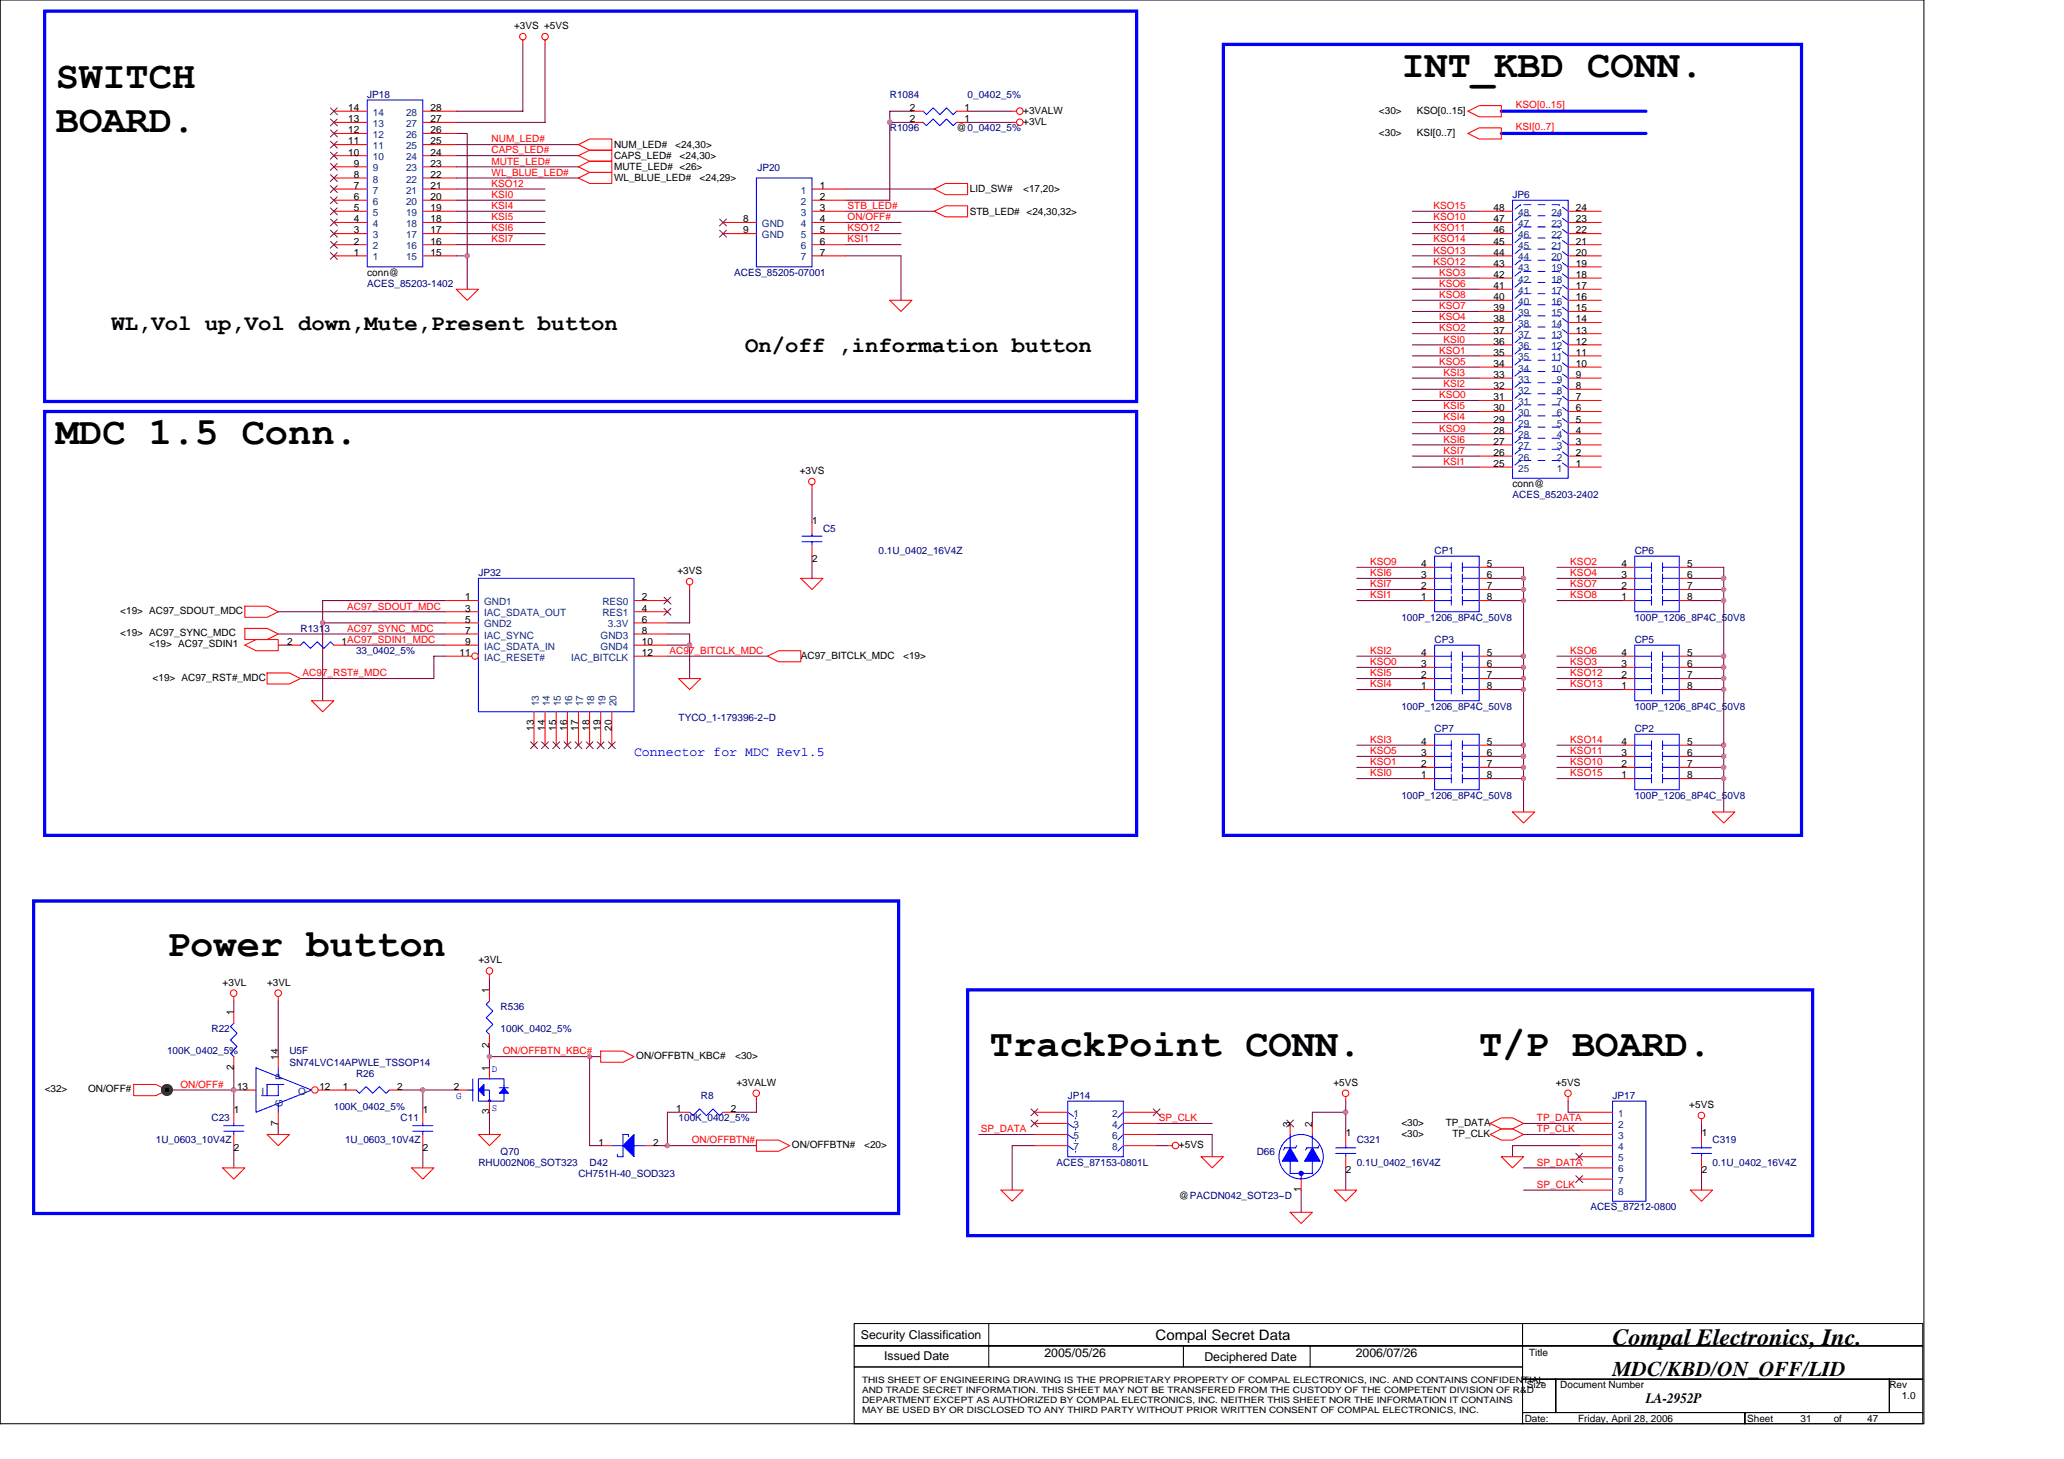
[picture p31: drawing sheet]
<svg xmlns="http://www.w3.org/2000/svg" width="297mm" height="210mm" viewBox="0 0 297 210" stroke-linecap="round" stroke-linejoin="round" font-family="sans-serif">
<defs><g id="words">
<g font-size="5.6">
<text x="201.7" y="11">INT_KBD CONN.</text>
<text x="8" y="12.7">SWITCH</text>
<text x="8" y="19">BOARD.</text>
<text x="8" y="63.9">MDC 1.5 Conn.</text>
<text x="24" y="137.5">Power button</text>
<text x="142.4" y="151.9">TrackPoint CONN.</text>
<text x="212.9" y="151.9">T/P BOARD.</text>
</g>
<text font-size="3.3" x="232.1" y="193.4">Compal Electronics, Inc.</text>
<g font-size="3.2">
<text x="16" y="47.5">WL,Vol up,Vol down,Mute,Present button</text>
<text x="107.2" y="50.7">On/off ,information button</text>
</g>
<text font-size="3" x="232.1" y="198">MDC/KBD/ON_OFF/LID</text>
<g font-size="2.1">
<text x="166.3" y="192.7">Compal Secret Data</text>
<text x="236.9" y="201.9">LA-2952P</text>
</g>
<text font-size="1.9" fill="#00f" x="91.2" y="108.8">Connector for MDC Rev1.5</text>
<g font-size="1.8">
<text x="123.9" y="192.6">Security Classification</text>
<text x="127.3" y="195.7">Issued Date</text>
<text x="150.3" y="195.2">2005/05/26</text>
<text x="173.3" y="195.8">Deciphered Date</text>
<text x="195.1" y="195.2">2006/07/26</text>
</g>
<g font-size="1.4">
<text x="74" y="4.2">+3VS +5VS</text>
<text x="50.1" y="17.6">13</text>
<text x="50.1" y="16">14</text>
<text x="62" y="17.6">27</text>
<text x="62" y="16">28</text>
<text x="130.9" y="16">2</text>
<text x="130.9" y="17.6">2</text>
<text x="138.8" y="16">1</text>
<text x="138.8" y="17.6">1</text>
<text x="147.3" y="16.3">+3VALW</text>
<text x="147.3" y="17.9">+3VL</text>
<text x="198.5" y="16.3">&lt;30&gt;</text>
<text x="203.9" y="16.3">KSO[0..15]</text>
<text x="50.1" y="22.4">10</text>
<text x="50.1" y="20.8">11</text>
<text x="50.1" y="19.2">12</text>
<text x="50.9" y="24">9</text>
<text x="62" y="24">23</text>
<text x="62" y="22.4">24</text>
<text x="62" y="20.8">25</text>
<text x="62" y="19.2">26</text>
<text x="88.4" y="21.3">NUM_LED#</text>
<text x="88.4" y="22.9">CAPS_LED#</text>
<text x="97.2" y="21.3">&lt;24,30&gt;</text>
<text x="97.8" y="22.9">&lt;24,30&gt;</text>
<text x="137.7" y="18.9">@0_0402_5%</text>
<text x="198.5" y="19.5">&lt;30&gt;</text>
<text x="203.9" y="19.5">KSI[0..7]</text>
<text x="50.9" y="28.8">6</text>
<text x="50.9" y="27.2">7</text>
<text x="50.9" y="25.6">8</text>
<text x="62" y="28.8">20</text>
<text x="62" y="27.2">21</text>
<text x="62" y="25.6">22</text>
<text x="88.4" y="26.1">WL_BLUE_LED#</text>
<text x="88.4" y="24.5">MUTE_LED# &lt;26&gt;</text>
<text x="100.7" y="26.1">&lt;24,29&gt;</text>
<text x="118" y="27.2">1</text>
<text x="118" y="28.8">2</text>
<text x="139.6" y="27.7">LID_SW#</text>
<text x="147.3" y="27.7">&lt;17,20&gt;</text>
<text x="50.9" y="35.2">2</text>
<text x="50.9" y="33.6">3</text>
<text x="50.9" y="32">4</text>
<text x="50.9" y="30.4">5</text>
<text x="62" y="35.2">16</text>
<text x="62" y="33.6">17</text>
<text x="62" y="32">18</text>
<text x="62" y="30.4">19</text>
<text x="106.9" y="32">8</text>
<text x="106.9" y="33.6">9</text>
<text x="118" y="30.4">3</text>
<text x="118" y="32">4</text>
<text x="118" y="33.6">5</text>
<text x="118" y="35.2">6</text>
<text x="139.6" y="30.9">STB_LED# &lt;24,30,32&gt;</text>
<text x="214.9" y="35.2">45</text>
<text x="214.9" y="33.6">46</text>
<text x="214.9" y="32">47</text>
<text x="214.9" y="30.4">48</text>
<text x="226.8" y="35.2">21</text>
<text x="226.8" y="33.6">22</text>
<text x="226.8" y="32">23</text>
<text x="226.8" y="30.4">24</text>
<text x="50.9" y="36.8">1</text>
<text x="52.8" y="39.7">conn@</text>
<text x="62" y="36.8">15</text>
<text x="118" y="36.8">7</text>
<text x="214.9" y="41.6">41</text>
<text x="214.9" y="40">42</text>
<text x="214.9" y="38.4">43</text>
<text x="214.9" y="36.8">44</text>
<text x="226.8" y="41.6">17</text>
<text x="226.8" y="40">18</text>
<text x="226.8" y="38.4">19</text>
<text x="226.8" y="36.8">20</text>
<text x="214.9" y="48">37</text>
<text x="214.9" y="46.4">38</text>
<text x="214.9" y="44.8">39</text>
<text x="214.9" y="43.2">40</text>
<text x="226.8" y="48">13</text>
<text x="226.8" y="46.4">14</text>
<text x="226.8" y="44.8">15</text>
<text x="226.8" y="43.2">16</text>
<text x="214.9" y="52.8">34</text>
<text x="214.9" y="51.2">35</text>
<text x="214.9" y="49.6">36</text>
<text x="226.8" y="52.8">10</text>
<text x="226.8" y="51.2">11</text>
<text x="226.8" y="49.6">12</text>
<text x="214.9" y="59.2">30</text>
<text x="214.9" y="57.6">31</text>
<text x="214.9" y="56">32</text>
<text x="214.9" y="54.4">33</text>
<text x="226.8" y="59.2">6</text>
<text x="226.8" y="57.6">7</text>
<text x="226.8" y="56">8</text>
<text x="226.8" y="54.4">9</text>
<text x="214.9" y="65.6">26</text>
<text x="214.9" y="64">27</text>
<text x="214.9" y="62.4">28</text>
<text x="214.9" y="60.8">29</text>
<text x="226.8" y="65.6">2</text>
<text x="226.8" y="64">3</text>
<text x="226.8" y="62.4">4</text>
<text x="226.8" y="60.8">5</text>
<text x="115.1" y="68.2">+3VS</text>
<text x="214.9" y="67.2">25</text>
<text x="217.7" y="70.1">conn@</text>
<text x="226.8" y="67.2">1</text>
<text x="116.9" y="75.4">1</text>
<text x="97.5" y="82.6">+3VS</text>
<text x="116.9" y="80.8">2</text>
<text x="204.5" y="83.2">3</text>
<text x="204.5" y="81.6">4</text>
<text x="214" y="81.6">5</text>
<text x="214" y="83.2">6</text>
<text x="233.3" y="83.2">3</text>
<text x="233.3" y="81.6">4</text>
<text x="242.8" y="81.6">5</text>
<text x="242.8" y="83.2">6</text>
<text x="17.3" y="88.3">&lt;19&gt; AC97_SDOUT_MDC</text>
<text x="66.9" y="86.4">1</text>
<text x="66.9" y="88">3</text>
<text x="66.9" y="89.6">5</text>
<text x="92.4" y="86.4">2</text>
<text x="92.4" y="88">4</text>
<text x="92.4" y="89.6">6</text>
<text x="204.5" y="84.8">2</text>
<text x="204.5" y="86.4">1</text>
<text x="214" y="84.8">7</text>
<text x="214" y="86.4">8</text>
<text x="233.3" y="84.8">2</text>
<text x="233.3" y="86.4">1</text>
<text x="242.8" y="84.8">7</text>
<text x="242.8" y="86.4">8</text>
<text x="17.3" y="91.5">&lt;19&gt; AC97_SYNC_MDC</text>
<text x="21.5" y="93.1">&lt;19&gt; AC97_SDIN1</text>
<text x="41.3" y="92.8">2</text>
<text x="49.2" y="92.8">1AC97_SDIN1_MDC</text>
<text x="66.1" y="94.4">11</text>
<text x="66.9" y="91.2">7</text>
<text x="66.9" y="92.8">9</text>
<text x="92.4" y="91.2">8</text>
<text x="92.4" y="92.8">10</text>
<text x="92.4" y="94.4">12</text>
<text x="115.2" y="94.7">AC97_BITCLK_MDC</text>
<text x="130" y="94.7">&lt;19&gt;</text>
<text x="204.5" y="96">3</text>
<text x="204.5" y="94.4">4</text>
<text x="214" y="94.4">5</text>
<text x="214" y="96">6</text>
<text x="233.3" y="96">3</text>
<text x="233.3" y="94.4">4</text>
<text x="242.8" y="94.4">5</text>
<text x="242.8" y="96">6</text>
<text x="22" y="97.9">&lt;19&gt; AC97_RST#_MDC</text>
<text x="204.5" y="97.6">2</text>
<text x="204.5" y="99.2">1</text>
<text x="214" y="97.6">7</text>
<text x="214" y="99.2">8</text>
<text x="233.3" y="97.6">2</text>
<text x="233.3" y="99.2">1</text>
<text x="242.8" y="97.6">7</text>
<text x="242.8" y="99.2">8</text>
<text x="76.8" y="105.1" transform="rotate(-90 76.8 105.1)">13</text>
<text x="78.4" y="105.1" transform="rotate(-90 78.4 105.1)">14</text>
<text x="80" y="105.1" transform="rotate(-90 80 105.1)">15</text>
<text x="81.6" y="105.1" transform="rotate(-90 81.6 105.1)">16</text>
<text x="83.2" y="105.1" transform="rotate(-90 83.2 105.1)">17</text>
<text x="84.8" y="105.1" transform="rotate(-90 84.8 105.1)">18</text>
<text x="86.4" y="105.1" transform="rotate(-90 86.4 105.1)">19</text>
<text x="88" y="105.1" transform="rotate(-90 88 105.1)">20</text>
<text x="204.5" y="107.2">4</text>
<text x="214" y="107.2">5</text>
<text x="233.3" y="107.2">4</text>
<text x="242.8" y="107.2">5</text>
<text x="204.5" y="110.4">2</text>
<text x="204.5" y="108.8">3</text>
<text x="204.5" y="112">1</text>
<text x="214" y="108.8">6</text>
<text x="214" y="110.4">7</text>
<text x="214" y="112">8</text>
<text x="233.3" y="110.4">2</text>
<text x="233.3" y="108.8">3</text>
<text x="233.3" y="112">1</text>
<text x="242.8" y="108.8">6</text>
<text x="242.8" y="110.4">7</text>
<text x="242.8" y="112">8</text>
<text x="32" y="141.8">+3VL</text>
<text x="38.4" y="141.8">+3VL</text>
<text x="68.9" y="138.6">+3VL</text>
<text x="70.4" y="142.9" transform="rotate(-90 70.4 142.9)">1</text>
<text x="33.6" y="146.1" transform="rotate(-90 33.6 146.1)">1</text>
<text x="33.6" y="153.9" transform="rotate(-90 33.6 153.9)">2</text>
<text x="40" y="152.5" transform="rotate(-90 40 152.5)">14</text>
<text x="70.4" y="154.1" transform="rotate(-90 70.4 154.1)">1</text>
<text x="70.4" y="150.7" transform="rotate(-90 70.4 150.7)">2</text>
<text x="91.6" y="152.4">ON/OFFBTN_KBC#</text>
<text x="105.8" y="152.4">&lt;30&gt;</text>
<text x="6.4" y="157.1">&lt;32&gt;</text>
<text x="12.7" y="157.1">ON/OFF#</text>
<text x="33.7" y="160.2">1</text>
<text x="34.1" y="156.8">13</text>
<text x="40" y="161.9" transform="rotate(-90 40 161.9)">7</text>
<text x="46" y="156.8">12</text>
<text x="49.3" y="156.8">1</text>
<text x="57.2" y="156.8">2</text>
<text x="60.9" y="160.2">1</text>
<text x="65.3" y="156.8">2</text>
<text x="70.4" y="160.3" transform="rotate(-90 70.4 160.3)">3</text>
<text x="97.3" y="160">1</text>
<text x="105.2" y="160">2</text>
<text x="106" y="156.2">+3VALW</text>
<text x="191.9" y="156.2">+5VS</text>
<text x="201.7" y="161.9">&lt;30&gt;</text>
<text x="208.1" y="161.9">TP_DATA</text>
<text x="223.9" y="156.2">+5VS</text>
<text x="243.1" y="159.4">+5VS</text>
<text x="33.7" y="165.6">2</text>
<text x="60.9" y="165.6">2</text>
<text x="86.1" y="164.8">1</text>
<text x="94" y="164.8">2</text>
<text x="114" y="165.1">ON/OFFBTN#</text>
<text x="124.4" y="165.1">&lt;20&gt;</text>
<text x="169.7" y="165.1">+5VS</text>
<text x="185.6" y="162.1" transform="rotate(-90 185.6 162.1)">3</text>
<text x="188.8" y="162.1" transform="rotate(-90 188.8 162.1)">2</text>
<text x="193.7" y="163.4">1</text>
<text x="201.7" y="163.6">&lt;30&gt;</text>
<text x="209" y="163.6">TP_CLK</text>
<text x="244.9" y="163.4">1</text>
<text x="169.7" y="172.5">@PACDN042_SOT23~D</text>
<text x="187.2" y="171.6" transform="rotate(-90 187.2 171.6)">1</text>
<text x="193.7" y="168.8">2</text>
<text x="244.9" y="168.8">2</text>
<text x="220.1" y="195.1">Title</text>
<text x="219.7" y="199.7">Size</text>
<text x="224.6" y="199.7">Document Number</text>
<text x="271.9" y="199.7">Rev</text>
<text x="273.7" y="201.3">1.0</text>
<text x="219.4" y="204.5">Date:</text>
<text x="227.1" y="204.5">Friday, April 28, 2006</text>
<text x="251.4" y="204.5">Sheet</text>
<text x="259.1" y="204.5">31</text>
<text x="263.9" y="204.5">of</text>
<text x="268.7" y="204.5">47</text>
</g>
<g font-size="1.4" fill="#000080">
<text x="52.8" y="14.1">JP18</text>
<text x="128.1" y="14.1">R1084</text>
<text x="139.3" y="14.1">0_0402_5%</text>
<text x="128.1" y="18.9">R1096</text>
<text x="109" y="24.7">JP20</text>
<text x="217.7" y="28.5">JP6</text>
<text x="52.8" y="41.3">ACES_85203-1402</text>
<text x="105.7" y="39.7">ACES_85205-07001</text>
<text x="217.7" y="71.7">ACES_85203-2402</text>
<text x="118.4" y="76.5">C5</text>
<text x="68.9" y="82.9">JP32</text>
<text x="126.4" y="79.7">0.1U_0402_16V4Z</text>
<text x="206.5" y="79.7">CP1</text>
<text x="235.3" y="79.7">CP6</text>
<text x="201.7" y="89.3">100P_1206_8P4C_50V8</text>
<text x="235.3" y="89.3">100P_1206_8P4C_50V8</text>
<text x="43.2" y="90.9">R1313</text>
<text x="51.2" y="94.1">33_0402_5%</text>
<text x="206.5" y="92.5">CP3</text>
<text x="235.3" y="92.5">CP5</text>
<text x="97.7" y="103.7">TYCO_1-179396-2~D</text>
<text x="201.7" y="102.1">100P_1206_8P4C_50V8</text>
<text x="206.5" y="105.3">CP7</text>
<text x="235.3" y="102.1">100P_1206_8P4C_50V8</text>
<text x="235.3" y="105.3">CP2</text>
<text x="201.7" y="114.9">100P_1206_8P4C_50V8</text>
<text x="235.3" y="114.9">100P_1206_8P4C_50V8</text>
<text x="30.4" y="148.5">R22</text>
<text x="72" y="145.3">R536</text>
<text x="72" y="148.5">100K_0402_5%</text>
<text x="24" y="151.7">100K_0402_5%</text>
<text x="41.7" y="151.7">U5F</text>
<text x="41.7" y="153.3">SN74LVC14APWLE_TSSOP14</text>
<text x="51.2" y="154.9">R26</text>
<text x="30.4" y="161.3">C23</text>
<text x="48" y="159.7">100K_0402_5%</text>
<text x="57.7" y="161.3">C11</text>
<text x="97.7" y="161.3">100K_0402_5%</text>
<text x="100.9" y="158.1">R8</text>
<text x="153.7" y="158.1">JP14</text>
<text x="232.1" y="158.1">JP17</text>
<text x="22.4" y="164.5">1U_0603_10V4Z</text>
<text x="49.7" y="164.5">1U_0603_10V4Z</text>
<text x="68.9" y="167.7">RHU002N06_SOT323</text>
<text x="72" y="166.1">Q70</text>
<text x="84.9" y="167.7">D42</text>
<text x="152.1" y="167.7">ACES_87153-0801L</text>
<text x="180.9" y="166.1">D66</text>
<text x="195.3" y="164.5">C321</text>
<text x="195.3" y="167.7">0.1U_0402_16V4Z</text>
<text x="246.5" y="164.5">C319</text>
<text x="246.5" y="167.7">0.1U_0402_16V4Z</text>
<text x="83.2" y="169.3">CH751H-40_SOD323</text>
<text x="228.9" y="174.1">ACES_87212-0800</text>
</g>
<g font-size="1.4" fill="#004080">
<text x="53.7" y="16.7">14</text>
<text x="58.4" y="16.7">28</text>
<text x="53.7" y="23.1">10</text>
<text x="53.7" y="21.5">11</text>
<text x="53.7" y="19.9">12</text>
<text x="53.7" y="18.3">13</text>
<text x="58.4" y="23.1">24</text>
<text x="58.4" y="21.5">25</text>
<text x="58.4" y="19.9">26</text>
<text x="58.4" y="18.3">27</text>
<text x="53.7" y="29.5">6</text>
<text x="53.7" y="27.9">7</text>
<text x="53.7" y="26.3">8</text>
<text x="53.7" y="24.7">9</text>
<text x="58.4" y="29.5">20</text>
<text x="58.4" y="27.9">21</text>
<text x="58.4" y="26.3">22</text>
<text x="58.4" y="24.7">23</text>
<text x="115.2" y="27.9">1</text>
<text x="115.2" y="29.5">2</text>
<text x="53.7" y="35.9">2</text>
<text x="53.7" y="34.3">3</text>
<text x="53.7" y="32.7">4</text>
<text x="53.7" y="31.1">5</text>
<text x="58.4" y="35.9">16</text>
<text x="58.4" y="34.3">17</text>
<text x="58.4" y="32.7">18</text>
<text x="58.4" y="31.1">19</text>
<text x="109.7" y="32.7">GND</text>
<text x="109.7" y="34.3">GND</text>
<text x="115.2" y="31.1">3</text>
<text x="115.2" y="32.7">4</text>
<text x="115.2" y="34.3">5</text>
<text x="115.2" y="35.9">6</text>
<text x="218.5" y="35.9">45</text>
<text x="218.5" y="34.3">46</text>
<text x="218.5" y="32.7">47</text>
<text x="218.5" y="31.1">48</text>
<text x="223.3" y="35.9">21</text>
<text x="223.3" y="34.3">22</text>
<text x="223.3" y="32.7">23</text>
<text x="223.3" y="31.1">24</text>
<text x="53.7" y="37.5">1</text>
<text x="58.4" y="37.5">15</text>
<text x="115.2" y="37.5">7</text>
<text x="218.5" y="40.7">42</text>
<text x="218.5" y="39.1">43</text>
<text x="218.5" y="37.5">44</text>
<text x="223.3" y="40.7">18</text>
<text x="223.3" y="39.1">19</text>
<text x="223.3" y="37.5">20</text>
<text x="218.5" y="47.1">38</text>
<text x="218.5" y="45.5">39</text>
<text x="218.5" y="43.9">40</text>
<text x="218.5" y="42.3">41</text>
<text x="223.3" y="47.1">14</text>
<text x="223.3" y="45.5">15</text>
<text x="223.3" y="43.9">16</text>
<text x="223.3" y="42.3">17</text>
<text x="218.5" y="53.5">34</text>
<text x="218.5" y="51.9">35</text>
<text x="218.5" y="50.3">36</text>
<text x="218.5" y="48.7">37</text>
<text x="223.3" y="53.5">10</text>
<text x="223.3" y="51.9">11</text>
<text x="223.3" y="50.3">12</text>
<text x="223.3" y="48.7">13</text>
<text x="218.5" y="59.9">30</text>
<text x="218.5" y="58.3">31</text>
<text x="218.5" y="56.7">32</text>
<text x="218.5" y="55.1">33</text>
<text x="224.1" y="59.9">6</text>
<text x="224.1" y="58.3">7</text>
<text x="224.1" y="56.7">8</text>
<text x="224.1" y="55.1">9</text>
<text x="218.5" y="64.7">27</text>
<text x="218.5" y="63.1">28</text>
<text x="218.5" y="61.5">29</text>
<text x="224.1" y="64.7">3</text>
<text x="224.1" y="63.1">4</text>
<text x="224.1" y="61.5">5</text>
<text x="218.5" y="67.9">25</text>
<text x="218.5" y="66.3">26</text>
<text x="224.1" y="67.9">1</text>
<text x="224.1" y="66.3">2</text>
<text x="69.7" y="87.1">GND1</text>
<text x="69.7" y="88.7">IAC_SDATA_OUT</text>
<text x="86.7" y="87.1">RES0</text>
<text x="86.7" y="88.7">RES1</text>
<text x="69.7" y="90.3">GND2</text>
<text x="69.7" y="91.9">IAC_SYNC</text>
<text x="69.7" y="93.5">IAC_SDATA_IN</text>
<text x="69.7" y="95.1">IAC_RESET#</text>
<text x="82.2" y="95.1">IAC_BITCLK</text>
<text x="86.4" y="91.9">GND3</text>
<text x="86.4" y="93.5">GND4</text>
<text x="87.5" y="90.3">3.3V</text>
<text x="77.5" y="101.6" transform="rotate(-90 77.5 101.6)">13</text>
<text x="79.1" y="101.6" transform="rotate(-90 79.1 101.6)">14</text>
<text x="80.7" y="101.6" transform="rotate(-90 80.7 101.6)">15</text>
<text x="82.3" y="101.6" transform="rotate(-90 82.3 101.6)">16</text>
<text x="83.9" y="101.6" transform="rotate(-90 83.9 101.6)">17</text>
<text x="85.5" y="101.6" transform="rotate(-90 85.5 101.6)">18</text>
<text x="87.1" y="101.6" transform="rotate(-90 87.1 101.6)">19</text>
<text x="88.7" y="101.6" transform="rotate(-90 88.7 101.6)">20</text>
<text x="40.7" y="155.4" transform="rotate(-90 40.7 155.4)">P</text>
<text x="37.7" y="157.5">I</text>
<text x="40.7" y="159.2" transform="rotate(-90 40.7 159.2)">G</text>
<text x="42.9" y="157.5">O</text>
<text x="154.5" y="160.7">1</text>
<text x="160.1" y="160.7">2</text>
<text x="232.9" y="160.7">1</text>
<text x="154.5" y="162.3">3</text>
<text x="154.5" y="163.9">5</text>
<text x="154.5" y="165.5">7</text>
<text x="160.1" y="162.3">4</text>
<text x="160.1" y="163.9">6</text>
<text x="160.1" y="165.5">8</text>
<text x="232.9" y="162.3">2</text>
<text x="232.9" y="163.9">3</text>
<text x="232.9" y="165.5">4</text>
<text x="232.9" y="167.1">5</text>
<text x="232.9" y="168.7">6</text>
<text x="232.9" y="170.3">7</text>
<text x="232.9" y="171.9">8</text>
</g>
<g font-size="1.4" fill="#f00">
<text x="218.2" y="15.5">KSO[0..15]</text>
<text x="70.8" y="23.7">MUTE_LED#</text>
<text x="70.8" y="20.5">NUM_LED#</text>
<text x="70.8" y="22.1">CAPS_LED#</text>
<text x="218.2" y="18.7">KSI[0..7]</text>
<text x="70.8" y="25.3">WL_BLUE_LED#</text>
<text x="70.8" y="26.9">KSO12</text>
<text x="70.8" y="28.5">KSI0</text>
<text x="70.8" y="34.9">KSI7</text>
<text x="70.8" y="30.1">KSI4</text>
<text x="70.8" y="31.7">KSI5</text>
<text x="70.8" y="33.3">KSI6</text>
<text x="122" y="30.1">STB_LED#</text>
<text x="122" y="31.7">ON/OFF#</text>
<text x="122" y="33.3">KSO12</text>
<text x="122" y="34.9">KSI1</text>
<text x="206.3" y="30.1">KSO15</text>
<text x="206.3" y="34.9">KSO14</text>
<text x="206.3" y="33.3">KSO11</text>
<text x="206.3" y="31.7">KSO10</text>
<text x="206.3" y="38.1">KSO12</text>
<text x="206.3" y="36.5">KSO13</text>
<text x="207.1" y="41.3">KSO6</text>
<text x="207.1" y="39.7">KSO3</text>
<text x="207.1" y="47.7">KSO2</text>
<text x="207.1" y="46.1">KSO4</text>
<text x="207.1" y="44.5">KSO7</text>
<text x="207.1" y="42.9">KSO8</text>
<text x="207.1" y="52.5">KSO5</text>
<text x="207.1" y="50.9">KSO1</text>
<text x="207.7" y="49.3">KSI0</text>
<text x="207.1" y="57.3">KSO0</text>
<text x="207.7" y="58.9">KSI5</text>
<text x="207.7" y="55.7">KSI2</text>
<text x="207.7" y="54.1">KSI3</text>
<text x="207.1" y="62.1">KSO9</text>
<text x="207.7" y="65.3">KSI7</text>
<text x="207.7" y="63.7">KSI6</text>
<text x="207.7" y="60.5">KSI4</text>
<text x="207.7" y="66.9">KSI1</text>
<text x="197.2" y="81.3">KSO9</text>
<text x="197.2" y="82.9">KSI6</text>
<text x="226" y="82.9">KSO4</text>
<text x="226" y="81.3">KSO2</text>
<text x="50" y="87.7">AC97_SDOUT_MDC</text>
<text x="197.2" y="86.1">KSI1</text>
<text x="197.2" y="84.5">KSI7</text>
<text x="226" y="84.5">KSO7</text>
<text x="226" y="86.1">KSO8</text>
<text x="50" y="90.9">AC97_SYNC_MDC</text>
<text x="96.4" y="94.1">AC97_BITCLK_MDC</text>
<text x="197.2" y="95.7">KSO0</text>
<text x="197.2" y="94.1">KSI2</text>
<text x="226" y="94.1">KSO6</text>
<text x="226" y="95.7">KSO3</text>
<text x="43.6" y="97.3">AC97_RST#_MDC</text>
<text x="197.2" y="97.3">KSI5</text>
<text x="197.2" y="98.9">KSI4</text>
<text x="226" y="97.3">KSO12</text>
<text x="226" y="98.9">KSO13</text>
<text x="197.2" y="106.9">KSI3</text>
<text x="226" y="106.9">KSO14</text>
<text x="197.2" y="110.1">KSO1</text>
<text x="197.2" y="111.7">KSI0</text>
<text x="197.2" y="108.5">KSO5</text>
<text x="226" y="108.5">KSO11</text>
<text x="226" y="111.7">KSO15</text>
<text x="226" y="110.1">KSO10</text>
<text x="72.4" y="151.7">ON/OFFBTN_KBC#</text>
<text x="26" y="156.5">ON/OFF#</text>
<text x="166.8" y="161.3">SP_CLK</text>
<text x="221.2" y="161.3">TP_DATA</text>
<text x="99.6" y="164.5">ON/OFFBTN#</text>
<text x="141.2" y="162.9">SP_DATA</text>
<text x="221.2" y="162.9">TP_CLK</text>
<text x="221.2" y="167.7">SP_DATA</text>
<text x="221.2" y="170.9">SP_CLK</text>
</g>
<g font-size="1.4" fill="#00f">
<text x="70.8" y="154.3">D</text>
<text x="65.7" y="158.1">G</text>
<text x="70.8" y="159.9">S</text>
</g>
<g font-size="1.3">
<text x="124.1" y="198.9">THIS SHEET OF ENGINEERING DRAWING IS THE PROPRIETARY PROPERTY OF COMPAL ELECTRONICS, INC. AND CONTAINS CONFIDENTIAL</text>
<text x="124.1" y="200.4">AND TRADE SECRET INFORMATION. THIS SHEET MAY NOT BE TRANSFERED FROM THE CUSTODY OF THE COMPETENT DIVISION OF R&amp;D</text>
<text x="124.1" y="201.8">DEPARTMENT EXCEPT AS AUTHORIZED BY COMPAL ELECTRONICS, INC. NEITHER THIS SHEET NOR THE INFORMATION IT CONTAINS</text>
<text x="124.1" y="203.3">MAY BE USED BY OR DISCLOSED TO ANY THIRD PARTY WITHOUT PRIOR WRITTEN CONSENT OF COMPAL ELECTRONICS, INC.</text>
</g>
</g></defs>
<g fill="none" stroke="#000" stroke-width=".15">
<path d="M0 0h276.9v204.8h-276.9zM122.9 190.4h96.2v3.2h-96.2zM122.9 193.6h96.2v3.1h-96.2zM122.9 196.7h96.2v8.1h-96.2zM142.3 190.4v6.3M170.3 193.6v3.1M188.5 193.6v3.1M219.1 190.4h57.6v3.2h-57.6zM219.1 193.6h57.6v4.8h-57.6zM219.1 198.4h4.8v4.8h-4.8zM223.9 198.4h48v4.8h-48zM271.9 198.4h4.8v4.8h-4.8z"/>
<path d="M219.1 203.2h32v1.6h-32zM251.1 203.2h25.6v1.6h-25.6z"/>
</g>
<g fill="none" stroke="#800040" stroke-width=".15">
<path d="M65.7 19.2h1.5v17.6M75.2 6.4v9.6h-9.5M78.4 6.4v11.2h-12.7M128.1 17.6v11.2h-6.4M131.3 16h-3.2v1.6h3.2M139.3 17.6h6.4M139.3 16h6.4M65.7 30.4h12.7M65.7 32h12.7M65.7 33.6h12.7M65.7 35.2h12.7M65.7 28.8h12.7"/>
<path d="M65.7 36.8h1.5M65.7 24h17.5M65.7 25.6h17.5M65.7 27.2h12.7M65.7 20.8h17.5M65.7 22.4h17.5M67.2 36.8v4.8M121.7 30.4h12.7M121.7 32h8M121.7 33.6h8M121.7 35.2h8M121.7 36.8h8v6.4"/>
<path d="M121.7 27.2h12.7M203.3 30.4h9.6M203.3 32h9.6M203.3 33.6h9.6M203.3 35.2h9.6M203.3 36.8h9.6M203.3 38.4h9.6M203.3 59.2h9.6M203.3 57.6h9.6M203.3 56h9.6M203.3 54.4h9.6M203.3 52.8h9.6"/>
<path d="M203.3 51.2h9.6M203.3 49.6h9.6M203.3 48h9.6M203.3 46.4h9.6M203.3 44.8h9.6M203.3 43.2h9.6M203.3 41.6h9.6M203.3 40h9.6M116.9 70.4v4.8M203.3 67.2h9.6M203.3 65.6h9.6M203.3 64h9.6"/>
<path d="M203.3 62.4h9.6M203.3 60.8h9.6M40 88h24M40 91.2h24M40 92.8h1.7M46.4 89.6h17.6M49.7 92.8h14.3M64 94.4h-1.6v3.2h-19.2M64 86.4h-17.6v14.4M96.1 91.2h3.1v6.4M96.1 92.8h3.1M96.1 94.4h14.3"/>
<path d="M99.2 84.8v4.8h-3.1M116.9 80v3.2M195.3 97.6h9.6M195.3 84.8h9.6M195.3 86.4h9.6M195.3 81.6h9.6M195.3 94.4h9.6M195.3 96h9.6M195.3 83.2h9.6M195.3 99.2h9.6M214.5 97.6h4.8M214.5 81.6h4.8v35.2"/>
<path d="M214.5 84.8h4.8M214.5 86.4h4.8M214.5 94.4h4.8M214.5 96h4.8M214.5 83.2h4.8M214.5 99.2h4.8M224.1 97.6h9.6M224.1 84.8h9.6M224.1 86.4h9.6M224.1 81.6h9.6M224.1 94.4h9.6M224.1 96h9.6"/>
<path d="M224.1 83.2h9.6M224.1 99.2h9.6M243.3 97.6h4.8M243.3 84.8h4.8M243.3 81.6h4.8v35.2M243.3 86.4h4.8M243.3 94.4h4.8M243.3 96h4.8M243.3 83.2h4.8M243.3 99.2h4.8M195.3 112h9.6M195.3 110.4h9.6"/>
<path d="M195.3 107.2h9.6M195.3 108.8h9.6M214.5 112h4.8M214.5 110.4h4.8M214.5 107.2h4.8M214.5 108.8h4.8M224.1 112h9.6M224.1 110.4h9.6M224.1 107.2h9.6M224.1 108.8h9.6M243.3 112h4.8M243.3 110.4h4.8"/>
<path d="M243.3 107.2h4.8M243.3 108.8h4.8M24 156.8h11.2M33.7 144v1.6M33.7 153.6v6.4M40 144v8M57.7 156.8h8M60.9 156.8v3.2M70.4 140.8v1.6M70.4 150.4v3.2M70.4 152h16M84.9 152v12.8h1.5"/>
<path d="M108.9 158.4v1.6h-3.2M193.7 158.4v4.8M225.7 158.4v1.6h1.6M33.7 164.8v3.2M40 161.6v1.6M60.9 164.8v3.2M70.4 160v3.2M94.4 164.8h14.5M97.7 160h-1.6v4.8M140.9 163.2h8M148.9 164.8h-3.2v6.4M166.5 164.8h1.6"/>
<path d="M166.5 163.2h8v3.2M166.5 161.6h8M187.3 171.2v3.2M193.7 160h-4.8v1.6M193.7 168v3.2M219.3 163.2h8M219.3 171.2h8M219.3 168h8M219.3 161.6h8M227.3 164.8h-9.6v1.6M244.9 161.6v1.6M244.9 168v3.2"/>
</g>
<g fill="#f0f" stroke="#f0f" stroke-width=".15">
<circle cx="99.2" cy="92.8" r=".31"/>
<circle cx="60.8" cy="156.8" r=".31"/>
<circle cx="96" cy="164.8" r=".31"/>
<circle cx="33.6" cy="156.8" r=".31"/>
<circle cx="84.8" cy="152" r=".31"/>
<circle cx="70.4" cy="152" r=".31"/>
<circle cx="219.2" cy="99.2" r=".31"/>
<circle cx="248.1" cy="107.2" r=".31"/>
<circle cx="219.2" cy="86.4" r=".32"/>
<circle cx="219.2" cy="108.8" r=".31"/>
<circle cx="219.2" cy="112" r=".31"/>
<circle cx="248.1" cy="99.2" r=".31"/>
<circle cx="219.2" cy="97.6" r=".32"/>
<circle cx="219.2" cy="94.4" r=".32"/>
<circle cx="219.2" cy="83.2" r=".31"/>
<circle cx="248.1" cy="84.8" r=".31"/>
<circle cx="248.1" cy="96" r=".31"/>
<circle cx="248.1" cy="108.8" r=".31"/>
<circle cx="219.2" cy="96" r=".31"/>
<circle cx="46.4" cy="89.6" r=".32"/>
<circle cx="219.2" cy="107.2" r=".31"/>
<circle cx="248.1" cy="83.2" r=".31"/>
<circle cx="248.1" cy="110.4" r=".32"/>
<circle cx="219.2" cy="110.4" r=".32"/>
<circle cx="248.1" cy="86.4" r=".32"/>
<circle cx="248.1" cy="112" r=".31"/>
<circle cx="248.1" cy="97.6" r=".32"/>
<circle cx="219.2" cy="84.8" r=".31"/>
<circle cx="248.1" cy="94.4" r=".32"/>
<circle cx="67.2" cy="36.8" r=".31"/>
<circle cx="128" cy="17.6" r=".32"/>
<circle cx="193.7" cy="160" r=".31"/>
</g>
<path d="M6.4 1.6h157.2v56.2h-157.2zM176.1 6.4h83.2v113.8h-83.2zM216.1 19.2h20.8M216.1 16h20.8M6.4 59.2h157.2v61h-157.2zM4.8 129.6h124.5v45h-124.5zM139.3 142.4h121.6v35.4h-121.6z" fill="none" stroke="#00f" stroke-width=".47"/>
<g fill="none" stroke="#f00" stroke-width=".15">
<path d="M48 16h4.8M48 17.6h4.8M48 19.2h4.8M60.9 16h4.8M60.9 17.6h4.8M60.9 19.2h4.8M75.2 5.8v.6M78.4 5.8v.6M145.7 16h.6M145.7 17.6h.6M211.3 19.2l1.6-.8h3.2v1.6h-3.2zM211.3 16l1.6-.8h3.2v1.6h-3.2z"/>
<path d="M48 36.8h4.8M48 35.2h4.8M48 33.6h4.8M48 32h4.8M48 30.4h4.8M48 28.8h4.8M48 27.2h4.8M48 25.6h4.8M48 24h4.8M48 22.4h4.8M48 20.8h4.8M60.9 36.8h4.8"/>
<path d="M60.9 35.2h4.8M60.9 33.6h4.8M60.9 32h4.8M60.9 30.4h4.8M60.9 28.8h4.8M60.9 27.2h4.8M60.9 25.6h4.8M60.9 24h4.8M60.9 22.4h4.8M60.9 20.8h4.8M83.2 25.6l1.7-.8h3.2v1.6h-3.2zM83.2 24l1.7-.8h3.2v1.6h-3.2z"/>
<path d="M83.2 20.8l1.7-.8h3.2v1.6h-3.2zM83.2 22.4l1.7-.8h3.2v1.6h-3.2zM134.4 30.4l1.7-.8h3.2v1.6h-3.2zM134.4 27.2l1.7-.8h3.2v1.6h-3.2zM65.7 41.6h3.2l-1.7 1.6zM128.1 43.2h3.2l-1.6 1.6zM116.9 69.8v.6M35.2 87.2h3.2l1.6 .8-1.6 .8h-3.2zM35.2 92.8l1.6-.8h3.2v1.6h-3.2zM35.2 90.4h3.2l1.6 .8-1.6 .8h-3.2zM38.4 96.8h3.3l1.5 .8-1.5 .8h-3.3zM64 86.4h4.9"/>
<path d="M64 88h4.9M64 89.6h4.9M64 91.2h4.9M64 92.8h4.9M97.7 97.6h3.2l-1.7 1.6zM99.2 84.2v.6M110.4 94.4l1.7-.8h3.1v1.6h-3.1zM115.2 83.2h3.2l-1.5 1.6zM233.7 97.6h1.6M233.7 96h1.6M233.7 94.4h1.6M233.7 99.2h1.6"/>
<path d="M241.7 97.6h1.6M241.7 96h1.6M241.7 94.4h1.6M241.7 99.2h1.6M44.8 100.8h3.2l-1.6 1.6zM217.7 116.8h3.2l-1.6 1.6zM246.5 116.8h3.2l-1.6 1.6zM19.2 156h3.2l1.6 .8-1.6 .8h-3.2zM33.7 143.4v.6M40 143.4v.6M70.4 140.2v.6M86.4 151.2h3.3l1.5 .8-1.5 .8h-3.3z"/>
<path d="M108.9 157.8v.6M193.7 157.8v.6M225.7 157.8v.6M32 168h3.2l-1.5 1.6zM38.4 163.2h3.3l-1.7 1.6zM59.2 168h3.2l-1.5 1.6zM68.9 163.2h3.1l-1.6 1.6zM108.9 164h3.2l1.6 .8-1.6 .8h-3.2zM144.1 171.2h3.2l-1.6 1.6zM148.9 164.8h4.8M148.9 160h4.8M148.9 161.6h4.8"/>
<path d="M148.9 163.2h4.8M161.7 164.8h4.8M161.7 160h4.8M161.7 161.6h4.8M161.7 163.2h4.8M168.1 164.8h.6M172.9 166.4h3.2l-1.6 1.6zM185.7 174.4h3.2l-1.6 1.6zM192.1 171.2h3.2l-1.6 1.6zM214.5 163.2l1.6-.8h1.6l1.6 .8-1.6 .8h-1.6zM214.5 161.6l1.6-.8h1.6l1.6 .8-1.6 .8h-1.6zM216.1 166.4h3.2l-1.6 1.6z"/>
<path d="M243.3 171.2h3.2l-1.6 1.6zM244.9 161v.6"/>
<circle cx="75.2" cy="5.3" r=".47"/>
<circle cx="78.4" cy="5.3" r=".47"/>
<circle cx="146.8" cy="16" r=".47"/>
<circle cx="146.8" cy="17.6" r=".47"/>
<circle cx="116.8" cy="69.3" r=".47"/>
<circle cx="99.2" cy="83.7" r=".47"/>
<circle cx="70.4" cy="139.7" r=".47"/>
<circle cx="33.6" cy="142.9" r=".47"/>
<circle cx="40" cy="142.9" r=".48"/>
<circle cx="108.8" cy="157.3" r=".47"/>
<circle cx="193.6" cy="157.3" r=".47"/>
<circle cx="225.7" cy="157.3" r=".47"/>
<circle cx="169.2" cy="164.8" r=".47"/>
<circle cx="244.8" cy="160.5" r=".47"/>
</g>
<circle cx="24" cy="156.8" r=".8" fill="#008000" stroke="#008000" stroke-width=".15"/>
<circle cx="24" cy="156.8" r=".39" fill="#000" stroke="#008000" stroke-width=".15"/>
<g fill="none" stroke="#00f" stroke-width=".15">
<path d="M52.8 14.4h8.1v24h-8.1zM68.9 83.2h22.3v19.2h-22.3zM235.3 92.8h6.4v8h-6.4zM235.3 99.2h2.4M235.3 97.6h2.4M235.3 96h2.4M235.3 94.4h2.4M237.7 93.8v1.3M237.7 95.4v1.2M237.7 97v1.3M237.7 98.6v1.2M239.3 99.2h2.4"/>
<path d="M239.3 93.8v1.3M239.3 95.4v1.2M239.3 97v1.3M239.3 98.6v1.2M239.3 97.6h2.4M239.3 96h2.4M239.3 94.4h2.4M153.7 158.4h8v8h-8z"/>
</g>
<g fill="none" stroke="#fff" stroke-width=".14" stroke-dasharray="1 1 1 1 1 1 1 1">
<path d="M153.7 160l1.1 .8M153.7 161.6l1.1 .8M153.7 163.2l1.1 .8M153.7 164.8l1.1 .8M154.8 160.8h.1M154.8 162.4h.1M154.8 164h.1M154.8 165.6h.1M160.9 160.8l.8-.8M160.9 162.4l.8-.8M160.9 164l.8-.8M160.9 165.6l.8-.8"/>
<path d="M161.7 160h.1M161.7 161.6h.1M161.7 163.2h.1M161.7 164.8h.1"/>
</g>
<g fill="none" stroke="#00f" stroke-width=".14" stroke-dasharray="1 1 1 1 1 1 1 1">
<path d="M153.7 160l1.1 .8M153.7 161.6l1.1 .8M153.7 163.2l1.1 .8M153.7 164.8l1.1 .8M154.8 160.8h.1M154.8 162.4h.1M154.8 164h.1M154.8 165.6h.1M160.9 160.8l.8-.8M160.9 162.4l.8-.8M160.9 164l.8-.8M160.9 165.6l.8-.8"/>
<path d="M161.7 160h.1M161.7 161.6h.1M161.7 163.2h.1M161.7 164.8h.1"/>
</g>
<g fill="none" stroke="#804000" stroke-width=".14">
<path d="M47.6 18.7l1 1M47.6 17.1l1 1M47.6 15.5l1 1M48.5 18.7l-1 1M48.5 17.1l-1 1M48.5 15.5l-1 1M47.6 36.3l1 1M47.6 34.7l1 1M47.6 33.1l1 1M47.6 31.5l1 1M47.6 29.9l1 1M47.6 28.3l1 1"/>
<path d="M47.6 26.7l1 1M47.6 25.1l1 1M47.6 23.5l1 1M47.6 21.9l1 1M47.6 20.3l1 1M48.5 36.3l-1 1M48.5 34.7l-1 1M48.5 33.1l-1 1M48.5 31.5l-1 1M48.5 29.9l-1 1M48.5 28.3l-1 1M48.5 26.7l-1 1"/>
<path d="M48.5 25.1l-1 1M48.5 23.5l-1 1M48.5 21.9l-1 1M48.5 20.3l-1 1M148.4 159.5l1 1M149.3 159.5l-.9 1M166 159.5l1 1M166.9 159.5l-1 1M148.4 161.1l1 1M149.3 161.1l-.9 1"/>
</g>
<circle cx="68.4" cy="94.4" r=".46" fill="#fff" stroke="#f00" stroke-width=".15"/>
<g fill="none" stroke="#f00" stroke-width=".15">
<path d="M64 94.4h3.9M91.2 94.4h4.9M91.2 86.4h4.9M91.2 88h4.9M91.2 89.6h4.9M91.2 91.2h4.9M91.2 92.8h4.9M76.9 102.4v4.8M78.4 102.4v4.8M80 102.4v4.8M81.7 102.4v4.8M83.2 102.4v4.8"/>
<path d="M84.9 102.4v4.8M86.4 102.4v4.8M88.1 102.4v4.8M33.7 145.6v1.6M33.7 152v1.6M60.9 160v1.6M60.9 163.2v1.6M86.4 164.8h1.7M92.9 164.8h1.5"/>
</g>
<g fill="none" stroke="#804000" stroke-width=".14">
<path d="M95.6 85.9l1 1M95.6 87.5l1 1M96.5 85.9l-1 1M96.5 87.5l-1 1M76.4 106.7l1 1M77.3 106.7l-1 1M78 106.7l.9 1M78.9 106.7l-1 1M79.6 106.7l1 1M80.5 106.7l-1 1M81.2 106.7l1 1M82.1 106.7l-1 1"/>
<path d="M82.8 106.7l1 1M83.7 106.7l-1 1M84.4 106.7l1 1M85.3 106.7l-1 1M86 106.7l.9 1M86.9 106.7l-1 1M87.6 106.7l1 1M88.5 106.7l-1 1"/>
</g>
<g fill="none" stroke="#00f" stroke-width=".15">
<path d="M33.7 147.2l-.5 .5 .9 1-.9 .9 .9 1-.9 .9 .5 .5M36.8 153.6l8 3.2-8 3.2zM40 156v1.6h-2.3M40 153.6v1.3M40 158.7v1.3M40.8 156h-2.4v1.6M59.4 162.8h2.9M59.4 161.9h2.9M60.9 161.6v.3M60.9 162.8v.4M88.1 164.8h1.6M90.4 163.5v-.3h-.7v3.2h-.8v-.3"/>
<path d="M91.2 164.8h1.7"/>
</g>
<path d="M91.2 163.2v3.2l-1.5-1.6z" fill-rule="evenodd" fill="#00f" stroke="#00f" stroke-width=".15"/>
<circle cx="45.3" cy="156.8" r=".46" fill="#fff" stroke="#f00" stroke-width=".15"/>
<g fill="none" stroke="#f00" stroke-width=".15">
<path d="M131.3 16h1.6M131.3 17.6h1.6M137.7 16h1.6M137.7 17.6h1.6M104.1 32h4.8M104.1 33.6h4.8M116.9 27.2h4.8M116.9 28.8h4.8M116.9 30.4h4.8M116.9 32h4.8M116.9 33.6h4.8M116.9 35.2h4.8"/>
<path d="M116.9 36.8h4.8M212.9 30.4h4.8M212.9 32h4.8M212.9 33.6h4.8M212.9 35.2h4.8M212.9 36.8h4.8M212.9 38.4h4.8M225.7 30.4h4.8M225.7 32h4.8M225.7 33.6h4.8M225.7 35.2h4.8M225.7 36.8h4.8"/>
<path d="M225.7 38.4h4.8M212.9 59.2h4.8M212.9 57.6h4.8M212.9 56h4.8M212.9 54.4h4.8M212.9 52.8h4.8M212.9 51.2h4.8M212.9 49.6h4.8M212.9 48h4.8M212.9 46.4h4.8M212.9 44.8h4.8M212.9 43.2h4.8"/>
<path d="M212.9 41.6h4.8M212.9 40h4.8M225.7 59.2h4.8M225.7 57.6h4.8M225.7 56h4.8M225.7 54.4h4.8M225.7 52.8h4.8M225.7 51.2h4.8M225.7 49.6h4.8M225.7 48h4.8M225.7 46.4h4.8M225.7 44.8h4.8"/>
<path d="M225.7 43.2h4.8M225.7 41.6h4.8M225.7 40h4.8M116.9 75.2v1.6M116.9 78.4v1.6M212.9 67.2h4.8M212.9 65.6h4.8M212.9 64h4.8M212.9 62.4h4.8M212.9 60.8h4.8M225.7 67.2h4.8M225.7 65.6h4.8"/>
<path d="M225.7 64h4.8M225.7 62.4h4.8M225.7 60.8h4.8M41.7 92.8h1.5M48 92.8h1.7M204.9 84.8h1.6M204.9 83.2h1.6M204.9 81.6h1.6M204.9 86.4h1.6M204.9 97.6h1.6M204.9 96h1.6M204.9 94.4h1.6"/>
<path d="M204.9 99.2h1.6M212.9 84.8h1.6M212.9 83.2h1.6M212.9 81.6h1.6M212.9 86.4h1.6M212.9 97.6h1.6M212.9 96h1.6M212.9 94.4h1.6M212.9 99.2h1.6M233.7 84.8h1.6M233.7 83.2h1.6M233.7 81.6h1.6"/>
<path d="M233.7 86.4h1.6M241.7 84.8h1.6M241.7 83.2h1.6M241.7 81.6h1.6M241.7 86.4h1.6M204.9 110.4h1.6M204.9 108.8h1.6M204.9 107.2h1.6M204.9 112h1.6M212.9 110.4h1.6M212.9 108.8h1.6M212.9 107.2h1.6"/>
<path d="M212.9 112h1.6M233.7 110.4h1.6M233.7 108.8h1.6M233.7 107.2h1.6M233.7 112h1.6M241.7 110.4h1.6M241.7 108.8h1.6M241.7 107.2h1.6M241.7 112h1.6M35.2 156.8h1.6M40 152v1.6M45.8 156.8h5.4"/>
<path d="M56 156.8h1.7M65.7 156.8h1.5M70.4 142.4v1.6M70.4 148.8v1.6M70.4 153.6v1.6M70.4 158.4v1.6M33.7 160v1.6M33.7 163.2v1.6M40 160v1.6M97.7 160h1.5M104.1 160h1.6M185.7 161.6v1.6"/>
<path d="M187.3 169.6v1.6M188.9 161.6v1.6M193.7 163.2v1.6M193.7 166.4v1.6M227.3 160h4.8M227.3 161.6h4.8M227.3 163.2h4.8M227.3 164.8h4.8M227.3 166.4h4.8M227.3 168h4.8M227.3 169.6h4.8M227.3 171.2h4.8"/>
<path d="M244.9 163.2v1.6M244.9 166.4v1.6"/>
</g>
<g fill="none" stroke="#00f" stroke-width=".15">
<path d="M132.9 16l.4 .5 1-1 1 1 .9-1 1 1 .5-.5M132.9 17.6l.4 .5 1-1 1 1 .9-1 1 1 .5-.5M108.9 25.6h8v12.8h-8zM217.7 28.8h8v40h-8zM115.4 77.9h2.9M115.4 77.1h2.9M116.9 76.8v.3M116.9 77.9v.5M43.2 92.8l.5-.5 1 1 1-1 .9 1 1-1 .4 .5M206.5 86.4h2.4M206.5 84.8h2.4M206.5 83.2h2.4"/>
<path d="M206.5 81.6h2.4M206.5 99.2h2.4M206.5 97.6h2.4M206.5 96h2.4M206.5 94.4h2.4M206.5 80h6.4v8h-6.4zM206.5 92.8h6.4v8h-6.4zM208.9 81v1.3M208.9 82.6v1.2M208.9 84.2v1.2M208.9 85.8v1.3M208.9 93.8v1.3"/>
<path d="M208.9 95.4v1.2M208.9 97v1.3M208.9 98.6v1.2M210.5 81v1.3M210.5 82.6v1.2M210.5 84.2v1.2M210.5 85.8v1.3M210.5 93.8v1.3M210.5 95.4v1.2M210.5 97v1.3M210.5 98.6v1.2M210.5 86.4h2.4"/>
<path d="M210.5 84.8h2.4M210.5 83.2h2.4M210.5 81.6h2.4M210.5 99.2h2.4M210.5 97.6h2.4M210.5 96h2.4M210.5 94.4h2.4M235.3 80h6.4v8h-6.4zM235.3 86.4h2.4M235.3 84.8h2.4M235.3 83.2h2.4M235.3 81.6h2.4"/>
<path d="M237.7 81v1.3M237.7 82.6v1.2M237.7 84.2v1.2M237.7 85.8v1.3M239.3 81v1.3M239.3 82.6v1.2M239.3 84.2v1.2M239.3 85.8v1.3M239.3 86.4h2.4M239.3 84.8h2.4M239.3 83.2h2.4M239.3 81.6h2.4"/>
<path d="M206.5 112h2.4M206.5 110.4h2.4M206.5 108.8h2.4M206.5 107.2h2.4M206.5 105.6h6.4v8h-6.4zM208.9 106.6v1.2M208.9 108.2v1.3M208.9 109.8v1.3M208.9 111.4v1.2M210.5 112h2.4M210.5 110.4h2.4M210.5 108.8h2.4"/>
<path d="M210.5 107.2h2.4M210.5 106.6v1.2M210.5 108.2v1.3M210.5 109.8v1.3M210.5 111.4v1.2M235.3 105.6h6.4v8h-6.4zM235.3 112h2.4M235.3 110.4h2.4M235.3 108.8h2.4M235.3 107.2h2.4M237.7 106.6v1.2M237.7 108.2v1.3"/>
<path d="M237.7 109.8v1.3M237.7 111.4v1.2M239.3 112h2.4M239.3 106.6v1.2M239.3 108.2v1.3M239.3 109.8v1.3M239.3 111.4v1.2M239.3 110.4h2.4M239.3 108.8h2.4M239.3 107.2h2.4M51.2 156.8l.5 .5 1-1 1 1 .9-1 1 1 .4-.5M67.2 156.8h.8"/>
<path d="M68 155.2v3.2M70.4 144l-.4 .5 .9 1-.9 .9 .9 1-.9 .9 .4 .5M71.9 156.5h1.3M72.5 156.5v-1.3h-3.6v3.2h1.5v-1.6h-.7M72.5 157.3v1.1h-2.1h.2v-.1h-.3v.1M232.1 158.4h4.8v14.4h-4.8zM32.2 162.8h2.9M32.2 161.9h2.9M33.7 161.6v.3M33.7 162.8v.4M99.2 160l.5 .5 1-1 1 1 .9-1 1 1 .5-.5M185.7 163.2v1.9"/>
<path d="M185.7 167.1v1.7h3.2v-1.7M186.6 164.8l-.1 .3h-1.6l-.2 .4M187.3 168.8v.8M188.9 163.2v1.9M189.8 164.8l-.1 .3h-1.6l-.2 .4M192.2 165.9h2.9M192.2 165.1h2.9M193.7 164.8v.3M193.7 165.9v.5M243.4 165.9h2.9M243.4 165.1h2.9M244.9 164.8v.3"/>
<path d="M244.9 165.9v.5"/>
<circle cx="187.2" cy="166.4" r="3.2"/>
</g>
<g fill="#00f" stroke="#00f" stroke-width=".15">
<path d="M69.7 156v1.6l-.8-.8z" fill-rule="evenodd"/>
<path d="M72.5 156.5l.7 .8h-1.3z" fill-rule="evenodd"/>
<path d="M185.7 165.1l1.1 2h-2.3z" fill-rule="evenodd"/>
<path d="M188.9 165.1l1.1 2h-2.3z" fill-rule="evenodd"/>
<circle cx="187.2" cy="168.8" r=".31"/>
</g>
<path d="M103.6 31.5l1 1M103.6 33.1l1 1M104.5 31.5l-1 1M104.5 33.1l-1 1M185.2 161.1l1 1M186.2 161.1l-1 1M226.8 165.9l1 1M226.8 169.1l1 1M227.8 165.9l-1 1M227.8 169.1l-1 1" fill="none" stroke="#804000" stroke-width=".14"/>
<g fill="none" stroke="#fff" stroke-width=".14" stroke-dasharray="1 1 1 1 1 1 1 1">
<path d="M217.7 38.4h.1M217.7 36.8h.1M217.7 35.2h.1M217.7 33.6h.1M217.7 32h.1M217.7 30.4h.1M218.8 39.1h.1M218.8 37.4h.1M218.8 35.8h.1M218.8 34.2h.1M218.8 32.6h.1M218.8 31.1h.1"/>
<path d="M218.8 29.4h.1M218.8 39.1l-1.1 .9M218.8 37.4l-1.1 1M218.8 35.8l-1.1 1M218.8 34.2l-1.1 1M218.8 32.6l-1.1 1M218.8 31.1l-1.1 .9M218.8 29.4l-1.1 1M224.4 39.1h-5.6M224.4 37.4h-5.6M224.4 35.8h-5.6M224.4 34.2h-5.6"/>
<path d="M224.4 32.6h-5.6M224.4 31.1h-5.6M224.4 29.4h-5.6M224.4 39.1h.1M224.4 37.4h.1M224.4 35.8h.1M224.4 34.2h.1M224.4 32.6h.1M224.4 31.1h.1M224.4 29.4h.1M225.7 38.4l-1.3-1M225.7 36.8l-1.3-1"/>
<path d="M225.7 35.2l-1.3-1M225.7 33.6l-1.3-1M225.7 32l-1.3-.9M225.7 30.4l-1.3-1M217.7 59.2h.1M217.7 57.6h.1M217.7 56h.1M217.7 54.4h.1M217.7 52.8h.1M217.7 51.2h.1M217.7 49.6h.1M217.7 48h.1"/>
<path d="M217.7 46.4h.1M217.7 44.8h.1M217.7 43.2h.1M217.7 41.6h.1M217.7 40h.1M218.8 59.8l-1.1 1M218.8 59.8h.1M218.8 58.3l-1.1 .9M218.8 58.3h.1M218.8 56.6h.1M218.8 55.1h.1M218.8 53.4h.1"/>
<path d="M218.8 51.8h.1M218.8 50.2h.1M218.8 48.6h.1M218.8 47.1h.1M218.8 45.4h.1M218.8 43.8h.1M218.8 42.2h.1M218.8 40.6h.1M218.8 56.6l-1.1 1M218.8 55.1l-1.1 .9M218.8 53.4l-1.1 1M218.8 51.8l-1.1 1"/>
<path d="M218.8 50.2l-1.1 1M218.8 48.6l-1.1 1M218.8 47.1l-1.1 .9M218.8 45.4l-1.1 1M218.8 43.8l-1.1 1M218.8 42.2l-1.1 1M218.8 40.6l-1.1 1M224.4 59.8h.1M224.4 59.8h-5.6M224.4 58.3h.1M224.4 58.3h-5.6M224.4 56.6h-5.6"/>
<path d="M224.4 55.1h-5.6M224.4 53.4h-5.6M224.4 51.8h-5.6M224.4 50.2h-5.6M224.4 48.6h-5.6M224.4 47.1h-5.6M224.4 45.4h-5.6M224.4 43.8h-5.6M224.4 42.2h-5.6M224.4 40.6h-5.6M224.4 56.6h.1M224.4 55.1h.1"/>
<path d="M224.4 53.4h.1M224.4 51.8h.1M224.4 50.2h.1M224.4 48.6h.1M224.4 47.1h.1M224.4 45.4h.1M224.4 43.8h.1M224.4 42.2h.1M224.4 40.6h.1M225.7 59.2l-1.3-.9M225.7 57.6l-1.3-1M225.7 56l-1.3-.9"/>
<path d="M225.7 54.4l-1.3-1M225.7 52.8l-1.3-1M225.7 51.2l-1.3-1M225.7 49.6l-1.3-1M225.7 48l-1.3-.9M225.7 46.4l-1.3-1M225.7 44.8l-1.3-1M225.7 43.2l-1.3-1M225.7 41.6l-1.3-1M225.7 40l-1.3-.9M217.7 67.2h.1M217.7 65.6h.1"/>
<path d="M217.7 64h.1M217.7 62.4h.1M217.7 60.8h.1M218.8 66.3h.1M218.8 66.3l-1.1 .9M218.8 64.6l-1.1 1M218.8 64.6h.1M218.8 63.1l-1.1 .9M218.8 63.1h.1M218.8 61.4l-1.1 1M218.8 61.4h.1M224.4 66.3h.1"/>
<path d="M224.4 66.3h-5.6M224.4 64.6h.1M224.4 64.6h-5.6M224.4 63.1h.1M224.4 63.1h-5.6M224.4 61.4h.1M224.4 61.4h-5.6M225.7 67.2l-1.3-.9M225.7 65.6l-1.3-1M225.7 64l-1.3-.9M225.7 62.4l-1.3-1M225.7 60.8l-1.3-1"/>
</g>
<g fill="none" stroke="#00f" stroke-width=".14" stroke-dasharray="1 1 1 1 1 1 1 1">
<path d="M217.7 38.4h.1M217.7 36.8h.1M217.7 35.2h.1M217.7 33.6h.1M217.7 32h.1M217.7 30.4h.1M218.8 39.1h.1M218.8 37.4h.1M218.8 35.8h.1M218.8 34.2h.1M218.8 32.6h.1M218.8 31.1h.1"/>
<path d="M218.8 29.4h.1M218.8 39.1l-1.1 .9M218.8 37.4l-1.1 1M218.8 35.8l-1.1 1M218.8 34.2l-1.1 1M218.8 32.6l-1.1 1M218.8 31.1l-1.1 .9M218.8 29.4l-1.1 1M224.4 39.1h-5.6M224.4 37.4h-5.6M224.4 35.8h-5.6M224.4 34.2h-5.6"/>
<path d="M224.4 32.6h-5.6M224.4 31.1h-5.6M224.4 29.4h-5.6M224.4 39.1h.1M224.4 37.4h.1M224.4 35.8h.1M224.4 34.2h.1M224.4 32.6h.1M224.4 31.1h.1M224.4 29.4h.1M225.7 38.4l-1.3-1M225.7 36.8l-1.3-1"/>
<path d="M225.7 35.2l-1.3-1M225.7 33.6l-1.3-1M225.7 32l-1.3-.9M225.7 30.4l-1.3-1M217.7 59.2h.1M217.7 57.6h.1M217.7 56h.1M217.7 54.4h.1M217.7 52.8h.1M217.7 51.2h.1M217.7 49.6h.1M217.7 48h.1"/>
<path d="M217.7 46.4h.1M217.7 44.8h.1M217.7 43.2h.1M217.7 41.6h.1M217.7 40h.1M218.8 59.8l-1.1 1M218.8 59.8h.1M218.8 58.3l-1.1 .9M218.8 58.3h.1M218.8 56.6h.1M218.8 55.1h.1M218.8 53.4h.1"/>
<path d="M218.8 51.8h.1M218.8 50.2h.1M218.8 48.6h.1M218.8 47.1h.1M218.8 45.4h.1M218.8 43.8h.1M218.8 42.2h.1M218.8 40.6h.1M218.8 56.6l-1.1 1M218.8 55.1l-1.1 .9M218.8 53.4l-1.1 1M218.8 51.8l-1.1 1"/>
<path d="M218.8 50.2l-1.1 1M218.8 48.6l-1.1 1M218.8 47.1l-1.1 .9M218.8 45.4l-1.1 1M218.8 43.8l-1.1 1M218.8 42.2l-1.1 1M218.8 40.6l-1.1 1M224.4 59.8h.1M224.4 59.8h-5.6M224.4 58.3h.1M224.4 58.3h-5.6M224.4 56.6h-5.6"/>
<path d="M224.4 55.1h-5.6M224.4 53.4h-5.6M224.4 51.8h-5.6M224.4 50.2h-5.6M224.4 48.6h-5.6M224.4 47.1h-5.6M224.4 45.4h-5.6M224.4 43.8h-5.6M224.4 42.2h-5.6M224.4 40.6h-5.6M224.4 56.6h.1M224.4 55.1h.1"/>
<path d="M224.4 53.4h.1M224.4 51.8h.1M224.4 50.2h.1M224.4 48.6h.1M224.4 47.1h.1M224.4 45.4h.1M224.4 43.8h.1M224.4 42.2h.1M224.4 40.6h.1M225.7 59.2l-1.3-.9M225.7 57.6l-1.3-1M225.7 56l-1.3-.9"/>
<path d="M225.7 54.4l-1.3-1M225.7 52.8l-1.3-1M225.7 51.2l-1.3-1M225.7 49.6l-1.3-1M225.7 48l-1.3-.9M225.7 46.4l-1.3-1M225.7 44.8l-1.3-1M225.7 43.2l-1.3-1M225.7 41.6l-1.3-1M225.7 40l-1.3-.9M217.7 67.2h.1M217.7 65.6h.1"/>
<path d="M217.7 64h.1M217.7 62.4h.1M217.7 60.8h.1M218.8 66.3h.1M218.8 66.3l-1.1 .9M218.8 64.6l-1.1 1M218.8 64.6h.1M218.8 63.1l-1.1 .9M218.8 63.1h.1M218.8 61.4l-1.1 1M218.8 61.4h.1M224.4 66.3h.1"/>
<path d="M224.4 66.3h-5.6M224.4 64.6h.1M224.4 64.6h-5.6M224.4 63.1h.1M224.4 63.1h-5.6M224.4 61.4h.1M224.4 61.4h-5.6M225.7 67.2l-1.3-.9M225.7 65.6l-1.3-1M225.7 64l-1.3-.9M225.7 62.4l-1.3-1M225.7 60.8l-1.3-1"/>
</g>
<g fill="#f0f" stroke="#f0f" stroke-width=".15">
<circle cx="99.2" cy="92.8" r=".31"/>
<circle cx="60.8" cy="156.8" r=".31"/>
<circle cx="96" cy="164.8" r=".31"/>
<circle cx="33.6" cy="156.8" r=".31"/>
<circle cx="84.8" cy="152" r=".31"/>
<circle cx="70.4" cy="152" r=".31"/>
<circle cx="219.2" cy="99.2" r=".31"/>
<circle cx="248.1" cy="107.2" r=".31"/>
<circle cx="219.2" cy="86.4" r=".32"/>
<circle cx="219.2" cy="108.8" r=".31"/>
<circle cx="219.2" cy="112" r=".31"/>
<circle cx="248.1" cy="99.2" r=".31"/>
<circle cx="219.2" cy="97.6" r=".32"/>
<circle cx="219.2" cy="94.4" r=".32"/>
<circle cx="219.2" cy="83.2" r=".31"/>
<circle cx="248.1" cy="84.8" r=".31"/>
<circle cx="248.1" cy="96" r=".31"/>
<circle cx="248.1" cy="108.8" r=".31"/>
<circle cx="219.2" cy="96" r=".31"/>
<circle cx="46.4" cy="89.6" r=".32"/>
<circle cx="219.2" cy="107.2" r=".31"/>
<circle cx="248.1" cy="83.2" r=".31"/>
<circle cx="248.1" cy="110.4" r=".32"/>
<circle cx="219.2" cy="110.4" r=".32"/>
<circle cx="248.1" cy="86.4" r=".32"/>
<circle cx="248.1" cy="112" r=".31"/>
<circle cx="248.1" cy="97.6" r=".32"/>
<circle cx="219.2" cy="84.8" r=".31"/>
<circle cx="248.1" cy="94.4" r=".32"/>
<circle cx="67.2" cy="36.8" r=".31"/>
<circle cx="128" cy="17.6" r=".32"/>
<circle cx="193.7" cy="160" r=".31"/>
</g>
<use href="#words"/>
</svg>
